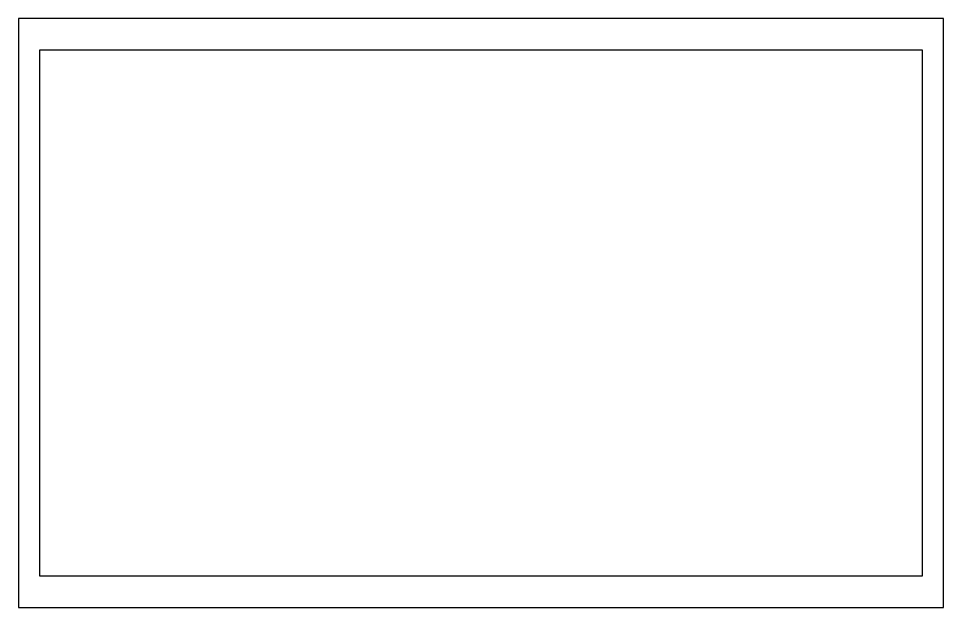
# Model space of a CAD drawing. Header units: millimetres. Extents: x -44 to 44, y -28 to 28.
import ezdxf

# ---------------------------------------------------------------- set-up
doc = ezdxf.new("R2010")
doc.units = ezdxf.units.MM
doc.layers.add('IAI_DECLARED_BOARD_OUTLINE', color=7, linetype='Continuous')
doc.layers.add('IAI_DECLARED_USABLE_REGION', color=7, linetype='Continuous')

msp = doc.modelspace()

# ---------------------------------------------------------------- linework, layer by layer
at = {"layer": 'IAI_DECLARED_BOARD_OUTLINE'}
msp.add_lwpolyline([(-42, -25), (42, -25), (42, 25), (-42, 25)], close=True, dxfattribs=at)
at = {"layer": 'IAI_DECLARED_USABLE_REGION'}
msp.add_lwpolyline([(-44, -28), (44, -28), (44, 28), (-44, 28)], close=True, dxfattribs=at)

doc.saveas('drawing.dxf')
